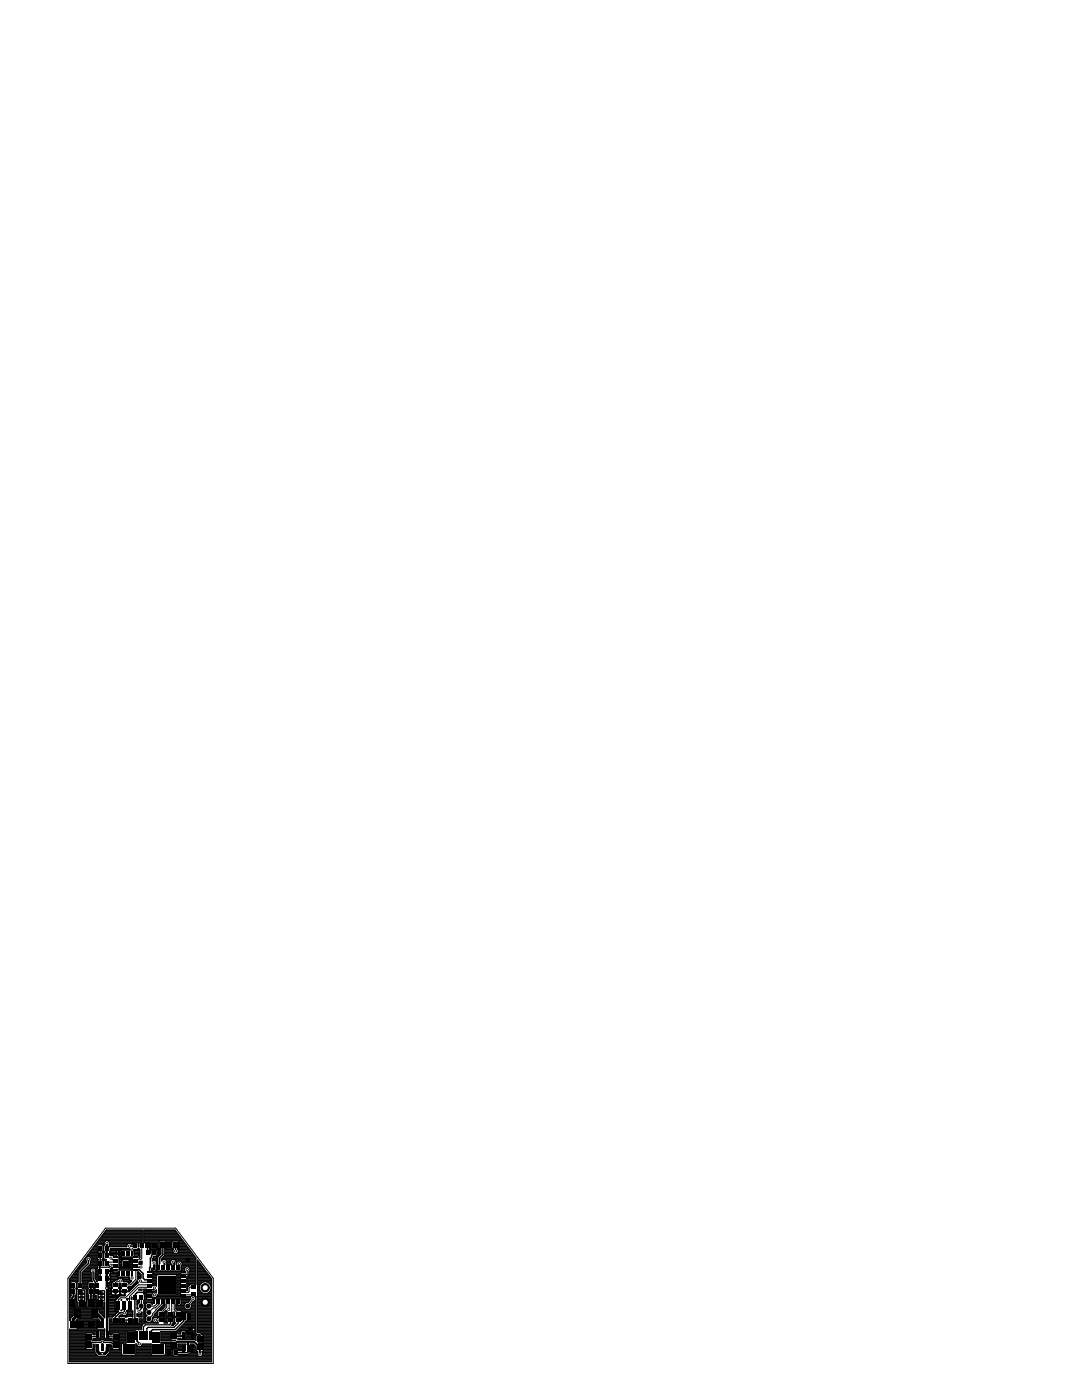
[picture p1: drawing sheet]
<svg xmlns="http://www.w3.org/2000/svg" width="216mm" height="279mm" viewBox="0 0 216 279" stroke-linecap="round" stroke-linejoin="round" font-family="sans-serif">
<g fill="none" stroke="#000" stroke-width=".2">
<path d="M13.9 258.7h.2M13.9 256.3h.2M13.9 257.8h.2M13.9 259h.1M13.9 258.9h.1M13.9 258.6h.3M13.9 258.4h.3M13.9 258.3h.2M13.9 258.1h.2M13.9 258h.2M13.9 257.7h.2M13.9 257.5h.2"/>
<path d="M13.9 257.4h.2M13.9 257.2h.2M13.9 257.1h.2M13.9 256.9h.2M13.9 256.8h.2M13.9 256.6h.2M13.9 256.5h.2M13.9 256.2h.2M13.9 256h.2M13.9 255.9h.2M13.9 255.7h1.7M13.9 255.6h1.7"/>
<path d="M13.9 255.4h1.7M13.9 255.3h1.7M14 255.1h1.6M14.1 255h1.5M14.2 254.8h1.4M14.3 254.7h1.3M14.4 254.5h1.2M14.5 254.4h1.1M14.7 254.2h.9M14.8 254.1h.8M14.9 253.9h.7M15 259h.2"/>
<path d="M15 253.8h.6M15.1 259.2h.1M15.1 253.6h.6M15.1 260h.5M15.1 259.8h.3M15.1 259.6h.1M15.1 259.5h.1M15.1 259.3h.1M15.1 258.9h.1M15.1 258.6h.1M15.1 258.9l-.2 .2 .2 .2v1.5M15.1 258.7h.1"/>
<path d="M15.1 258.4h.1M15.2 255.9h.2M15.2 257.1h.2M15.2 257.2h.2M15.2 253.4h.6M15.2 256.3h.2M15.2 257.8h.1M15.2 258.3h.1M15.2 258.1h.1M15.2 258h.1M15.2 257.7h.1M15.2 257.5h.1"/>
<path d="M15.2 257.4h.1M15.2 256.9h.2M15.2 256.8h.2M15.2 256.6h.2M15.2 256.5h.2M15.2 256.2h.2M15.2 256h.2M15.2 259.7v-2.2l.3-.4-.1-.1v-1.1l.2-.1v-2.1l1.7-1.7-.2-.9 .3-.3h.5l.3 .3-.2 1.2-1.6 1.7v1.8l.1 .1v1.1l-.1 .1 .7 .2 .2 .2v2.2M15.2 259.7l.4 .2v.9M15.3 253.3h.7M15.4 253.1h.7M15.6 253h.7"/>
<path d="M15.7 252.8h.7M15.8 252.7h.8M15.9 252.5h.8M16 252.4h.9M16.1 252.2h.9M16.2 252.1h1M16.4 251.9h.9M16.4 255.7h2M16.4 255.6h1.9M16.4 255.4h1.8M16.4 255.3h1.8M16.4 255.1h1.8"/>
<path d="M16.4 255h1.8M16.4 254.8h1.8M16.4 254.7h1.8M16.4 254.5h1.8M16.4 254.4h1.8M16.4 254.2h1.8M16.4 254.1h1.8M16.4 253.9h1.7M16.5 255.9h1.1M16.5 251.8h.8M16.5 257.1h1.1M16.5 257.2h1.1"/>
<path d="M16.5 256.3h1.1M16.5 256.9h1.1M16.5 256.8h1.1M16.5 256.6h1.1M16.5 256.5h1.1M16.5 256.2h1.1M16.5 256h1.1M16.6 251.6h.6M16.6 253.8h1.4M16.7 251.5h.4M16.7 253.6h1.3M16.8 251.3h.3"/>
<path d="M16.9 253.4h1.1M16.9 251.2h.2M17 260h.4M17 251h.2M17 253.3h1.1M17.1 250.9h.3M17.2 259.8h.2M17.2 257.4h.4M17.2 253.1h1.1M17.3 250.7h2.1M17.3 258.7h.4M17.3 257.8h.3"/>
<path d="M17.3 259.2h.2M17.3 259.6h.1M17.3 259.5h.1M17.3 259.3h.1M17.3 259h.4M17.3 258.9h.4M17.3 258.6h.4M17.3 258.4h.3M17.3 258.3h.3M17.3 258.1h.3M17.3 258h.3M17.3 257.7h.3"/>
<path d="M17.3 257.5h.3M17.3 259.7l-.3 .2v.9M17.4 253h2.1M17.4 250.6h2M17.5 250.4h1.9M17.5 252.8h2M17.6 250.3h1.8M17.7 252.7h1.7M17.7 258.5h.1M17.7 258.5v.7l-.3 .1v1.6l.1 .1M17.7 250.1h1.7M17.8 252.5h1.6"/>
<path d="M17.9 249.8h1.7v.2h-1.8M18 252.4h1.4M18 250.9h1.4M18 252.2h1.4M18 252.1h1.4M18 251.9h1.4M18 251.8h1.4M18.1 249.7h1.3M18.1 251h1.3M18.1 251.6h1.3M18.2 249.5h1.2M18.2 251.3h1.4l-.2 .3"/>
<path d="M18.2 251.5h1.4M18.2 251.2h1.2M18.2 255.4l.3 .4h-.8l-.1 .1v1.1l.1 .1-.1 .2v1.1l.1 .1M18.3 249.4h1.1M18.4 249.2h1M18.5 249.1h.9M18.6 258.7h.6M18.6 259h.6M18.6 258.9h.6M18.6 258.6h.6M18.6 258.5h.1M18.6 258.5v.7l.2 .1v1.6l-.1 .1"/>
<path d="M18.6 248.9h.8M18.6 258.4h.3M18.7 257.1h.2M18.7 257.2h.2M18.7 256.3h.1M18.7 257.8h.2M18.7 258.3h.2M18.7 258.1h.2M18.7 258h.2M18.7 257.7h.2M18.7 257.5h.2M18.7 257.4h.2"/>
<path d="M18.7 256.9h.2M18.7 256.8h.2M18.7 256.6h.2M18.7 256.5h.1M18.7 256.2h.1M18.7 256.1l.1 .2M18.7 256.1v.9l-.1 .1 .1 .2v1.1l-.1 .1M18.7 248.8h.7M18.7 259.2h.5M18.8 256.3v.1M18.8 256.4l.1 .2M18.8 260h.5"/>
<path d="M18.8 259.8h.5M18.8 259.6h.4M18.8 259.5h.4M18.8 259.3h.4M18.8 248.6h.6M18.9 256.6l.1 .5-.1 .2v1.1l.3 .1 .1 2.4 .1 .1M18.9 253.1h.5M19 255.1h.4M19 255h.4M19 254.8h.4M19 254.7h.4M19 254.5h.6"/>
<path d="M19 254.4h.6l-.2 .3M19 254.2h.4M19 254.1h.4M19 255.1v-1.1l.1-.2v-.4l-.3-.3h-.4l-.4 .3v.4l.2 .2v1.4M19 248.5h.5M19 253.3h.4M19 255.3h.4M19 253.9h.4M19.1 248.3h1.7M19.1 253.8h.3M19.1 253.6h.3M19.1 253.4h.3"/>
<path d="M19.1 255.4h.3M19.2 248.2h1.6M19.2 255.6h.2M19.3 248h1.5M19.3 255.7h.1M19.4 249.7l.1 .1M19.4 252.7l.1 .2M19.4 249.7v-1.1l.1-.2h.9l.2 .2v1.1M19.4 250.1v1.1M19.4 251.6v1.1M19.4 253.2v1l.1 .2M19.4 254.7l.1 1.1-.5-.7"/>
<path d="M19.4 251.2l.1 .1M19.4 247.9h1.5M19.5 252.9h.1M19.5 253l-.1 .2M19.5 252.9v.1M19.5 247.7h1.5M19.5 250l-.1 .1M19.6 247.6h8.8M19.8 247.4h8.6M19.9 247.2h8.5M20 247.1h8.4M20.1 246.9h8.3"/>
<path d="M20.2 246.8h8.2M20.3 246.6h8.1M20.4 251.5h.8M20.4 250l.2 .1M20.4 246.5h8M20.4 248.5h.4M20.6 246.3h7.8M20.6 249.7h.1M20.6 249.2h.1M20.6 249.4h.1M20.6 250.7h.1M20.6 251.6l-.2-.3h.8v.2l-.5 .1"/>
<path d="M20.6 252.4h.1M20.6 251.6v.9h.1v-.9M20.6 252.2h.1M20.6 252.1h.1M20.6 251.9h.1M20.6 251.8h.1M20.6 251.6h.1M20.6 251.2h.1M20.6 251h.1M20.6 250.9h.1M20.6 250.6h.1M20.6 250.4h.1"/>
<path d="M20.6 250.3h.1M20.6 250.1h.1M20.6 249.5h.1M20.6 249.1h.1M20.6 248.9h.1M20.6 248.8h.1M20.6 248.6h.1M20.6 250.1v1.1M20.6 249.7l-.2 .1M20.6 251.2l-.2 .1M20.7 246.2h7.7M20.7 250.1v1.1"/>
<path d="M20.7 251.2l.1 .1M20.7 249.7v.4M20.7 260h.2M20.8 246h7.6M20.8 249.8h-.4v.2h.4M20.8 248.4l-.1 .2v1.1M20.8 248.4h.1M20.9 245.9h7.5M21 245.7h7.4M21.1 245.1h14l7.5 10v17h-29v-17zM21.1 245.6h7.3M21.3 253.7v.2"/>
<path d="M21.3 250.6h.2M21.6 247.7h6.8M21.8 247.9h6.6M21.8 248.5h3.5M21.9 248.3h3.6M21.9 248.2h4.5M21.9 248h4.6M21.9 248.8h3.4M21.9 248.6h3.4M22.1 251.1l.4 .3h.6M23 257.7h1.9M23.1 252.9h.1"/>
<path d="M23.1 251.9h-1.3l-.3 .3h-.2M23.1 252.4l-1 .1M23.8 250.2h.1M24 255.7l-.1 .1h-.7l-.2 .2v.4M25.6 248.2l-.3 .3v.3h-3.4v-.9l-.4-.3h-.4l-.3 .3v.5M26.1 248.2l.3 .1 .1-.4h.9l.2 .2v.7h.1v-.7l.1-.2h.6v-2.5h-7.2l-7.3 9.8v3.9l.4-.6-.2-.1v-1.1l.1-.2-.1-.1v-1.1l.1-.1h.9l.1 .1-.1 3M26.3 254.2v.8M27 248.6l-.7 .7v.9M27.1 253.4v1.9l-1.1 1.1h-1.1M27.1 253.4h.1M27.5 248h.3M27.6 248.8h.1"/>
<path d="M27.6 248.6h.1M27.6 248.5h.1M27.6 248.3h.1M27.6 248.2h.1M28 255.7l.3 .2h1.6M28.2 258.9v2.3l-.5 .5M28.3 248.6v2.6l-.3 .2h-.9M28.3 248.6h.1M28.7 260h.8M28.7 257.8h2.6M28.7 259.8h1.7M28.7 259.6h1.7"/>
<path d="M28.7 258.1h.6M28.7 258h1.8M28.7 257.7h.6M28.7 257.5h.5M28.7 257.4h.5M28.7 247.9h3.1M28.7 247.7h3.2M28.7 247.6h7.8M28.7 247.4h7.7M28.7 247.2h7.5M28.7 247.1h7.4M28.7 246.9h7.3"/>
<path d="M28.7 246.8h7.2M28.7 246.6h7.1M28.7 246.5h7M28.7 246.3h6.9M28.7 246.2h6.8M28.7 246h6.6M28.7 245.9h6.5M28.7 245.7h6.4M28.7 245.6h6.3M28.7 259.5h1.7M28.8 258.3h.4M28.8 258.7h.4"/>
<path d="M28.8 259.2h.5M28.8 259.3h1.6M28.8 259h.4M28.8 258.9h.4M28.8 258.6h.4M28.8 258.4h.4M28.8 248h.1M28.8 248l-.1-.1v-2.5h6.2l4.2 5.7v5.2M28.8 248h1.1l.1 .1v1l-.1 .1M29.2 258.7h.1M29.7 257.8h.1M29.8 249.2v.2h2.3"/>
<path d="M29.9 256.9h-2.2l-1.9 1.8v1.6l.2 .2M29.9 256.4h-2.3l-2.6 2.6h-.9l-.5 .5v1M29.9 248h1.9M29.9 249.4l.1 .1v.7l.3-.8M29.9 260h.5M30 249.1h1.8M30 248.9h1.8M30 248.8h1.8M30 248.6h1.8M30 248.5h1.8M30 248.3h1.8M30 248.2h1.8"/>
<path d="M30 250.1h.1M30 250h.2M30 249.8h.2M30 249.7h.2M30 249.5h.2M30.2 253.4h.2M30.2 253.3h.2M30.3 253.1h.1M30.4 251.6h.1M30.4 251.5h1.1M30.4 251.3h1.1M30.4 258.1l-1-.1-.2 .2v1l.2 .1h1l.1-.5 .1 .1h.5l.3-.3"/>
<path d="M30.4 258.1h.1M30.4 253.6h.1M30.4 259.2h7.6M30.5 254.7h.8M30.5 256.3h.8M30.5 254.2h.1M30.5 254.7h.1M30.5 255.2h.1M30.5 255.7h.1M30.5 256.2h.1M30.5 259h7.5M30.5 258.9h.1"/>
<path d="M30.5 256.6h.1M30.5 256.5h.8M30.5 256.2h.8M30.5 256h.8M30.5 255.9h.8M30.5 255.7h.8M30.5 255.6h.8M30.5 255.4h.8M30.5 255.3h.8M30.5 255.1h.8M30.5 255h.8M30.5 254.8h.8"/>
<path d="M30.5 254.5h.8M30.5 254.4h5.5M30.5 254.2h5.5M30.5 254.1h5.6M30.5 253.9h6.5M30.5 253.8h6.5M30.5 251.2h1M30.5 259.2l-.1 .1v1l-.1-.1M30.6 257.9l-.2 .2M30.6 251l-.2 .3v.4l.1-.2h.5l.3 .3v.5l-.2 .2v1l-.1 .1h-.5l-.1-.1v-.5l-.2 .2v.3l.3 .2v3l.1-.2h.5l.2 .2v-2.2l.1-.1h3.7l.2 .1v3.8M30.6 251h.9M30.6 250.9h.9"/>
<path d="M30.7 252.1l.1 .9M30.8 258.4h-.9M30.9 257.7h.4M31 259.2h.1M31 253.6h.5M31.1 251.6h.4M31.1 257.9l.2 .1v-.6l-.5 .4h-1.4l-.2-.6h-.5l.1 1.1-.1 1.8 .1 .1M31.1 258.9h6.9M31.1 257.5h.2M31.1 253.4h.3M31.1 253.3h.3M31.1 253.1h.3"/>
<path d="M31.1 253h.3M31.1 252.8h.3M31.1 252.7h.3M31.1 252.5h.3M31.2 256.6h.1M31.2 252.4h.2M31.2 249.4l.1 .1v1.1M31.2 258h.1M31.2 251.8h.3M31.3 258.7h4.8M31.3 259.8v.4l-.5 .5h-1.1M31.3 252.2h.1"/>
<path d="M31.3 252.1h.1M31.3 251.9h.2M31.3 250.6l-.1 .1M31.3 250.6h.5M31.3 250.4h.7M31.3 250.3h.8M31.3 250.1h.8M31.3 250h.8M31.3 249.8h.8M31.3 249.7h.8M31.3 249.5h.8M31.4 258.4h.1"/>
<path d="M31.4 258.4v.2M31.4 258.6h4.6M31.4 258.4h4.6M31.4 252.5h.1M31.5 259.2h.1M31.6 250.7h-1v.3M31.8 259.8v.4l-.8 .8h-.4l-.9 .9M32 259.2h.1M32 253.6h.1M32.1 249.2h-2.3M32.1 250.3v-1.1l-.3-.2v-1.2l.1-.1h1.2l.1 .1v1.2l-.3 .2v1.4M32.1 250.3l-.6 .6-.1 2.6 .1 .1h4.5l.1-.1v-.9l.2-.2v-.4l-.3-.3h-.4l-.3 .3v.4l-.2-.2"/>
<path d="M32.2 251.6h.1M32.2 251.5h.2M32.2 251.3h6.9M32.3 259.8v.5l-1.2 1.1-.6 .8v.2l-.8 .8M32.3 251.2h6.8M32.4 251h6.7M32.5 259.2l.1 .1v1l-1.2 1.3-1 1.4M32.5 253.6h.1M32.6 250.9h6.4M32.6 260h.3M32.6 259.8h.3M32.6 259.6h.3"/>
<path d="M32.6 259.5h.3M32.6 259.3h.3M32.7 250.7h6.2M32.9 250.6l-.7 .6v.4l.3-.2h.5l.3 .3-.2 .7h1.2l-.3-.3v-.4l.4-.3h.4l.3 .3v.5M32.9 249.2h1.8M32.9 249.4h1.7M32.9 250.6h5.8M32.9 250.4h5.7M32.9 250.3h5.6M32.9 250.1h1.8M32.9 250h1.7M32.9 249.8h1.6"/>
<path d="M32.9 249.7h1.6M32.9 249.5h1.6M33 253.6h.1M33 259.2l-.1 .1v1.4l-.3 .4M33.1 251.5h1.1M33.1 247.7h1.3M33.2 252.2h1M33.2 249.1h1.1M33.2 248.9h1.1M33.2 248.8h1.1M33.2 248.6h1.1M33.2 248.5h1.1"/>
<path d="M33.2 248.3h1.1M33.2 248.2h1.1M33.2 248h1.1M33.2 247.9h1.1M33.2 251.6h.9M33.3 259.8v1.1l-1.1 1.2M33.3 252.1h.7M33.3 251.9h.7M33.3 251.8h.7M33.5 259.2h.1M33.5 252.4h.1M33.5 253.6h.1"/>
<path d="M33.8 259.8l-.1 1.5M34 259.2h.1M34 252.4h.1M34 253.6h.1M34.3 259.8v2.1l-.3 .3M34.3 247.8l.1-.1h1.2l.2 .1v1.2l-.4 .2 .2 .7-.3 .3h-.5l-.3-.3 .2-.7-.4-.2zM34.5 259.2h.1M34.5 253.6h.1M34.8 259.8v1.6l.7 .8M34.9 251.5h4.2M35 259.2l.1 .1v1.9l.3 .4h3.7M35 253.6h.1"/>
<path d="M35.1 251.6h4M35.1 251.8h.4M35.1 260h.3M35.1 259.8h.3M35.1 259.6h.3M35.1 259.5h.3M35.1 259.3h.3M35.1 252.2h.2M35.2 252.1h.1M35.2 251.9h.1M35.2 254.5h.8M35.3 258.3h.7"/>
<path d="M35.3 256.3h.7M35.3 258.3l-.2 .1h-3.7M35.3 257.8h.7M35.3 258.1h.7M35.3 258h.7M35.3 257.7h.7M35.3 257.5h.7M35.3 257.4h.7M35.3 257.2h.7M35.3 257.1h.7M35.3 256.9h.7M35.3 256.8h.7"/>
<path d="M35.3 256.6h.7M35.3 256.5h.7M35.3 256.2h.7M35.3 256h.7M35.3 255.9h.7M35.3 255.7h.7M35.3 255.6h.7M35.3 255.4h.7M35.3 255.3h.7M35.3 255.1h.7M35.3 255h.7M35.3 254.8h.7"/>
<path d="M35.3 254.7h.7M35.3 250.1h3.1M35.4 249.2h2.3M35.5 250h2.8M35.5 249.4h2.3M35.5 253.6h.1M35.5 259.2l-.1 .1v1l.1 .1h.5l.1-.1v-1l-.1-.1M35.6 249.8h2.6M35.6 249.7h2.5M35.6 249.5h2.3M35.6 247.7h1M35.7 249.1h1.9"/>
<path d="M35.8 248.9h1.7M35.8 248.8h1.6M35.8 248.6h1.5M35.8 248.5h1.4M35.8 248.3h1.2M35.8 248.2h1.1M35.8 248h1M35.8 247.9h.9M35.8 252.2v.8M36 258.2h.1M36 257.7h.1M36 257.2h.1"/>
<path d="M36 256.7h.1M36 256.2h.1M36 255.7h.1M36 255.2h.1M36 254.7h.1M36 253.6h.9M36.1 260h1.1M36.1 259.8h1.6M36.1 259.6h1.7M36.1 259.5h1.8M36.1 259.3h1.9M36.1 253.4h.7"/>
<path d="M36.1 253.3h.7M36.1 253.1h.7M36.1 253h.9M36.1 252.8h1M36.1 252.7h3M36.1 251.8h3M36.2 252.5h2.9M36.3 251.9h2.8M36.3 252.4h2.8M36.3 252.2h2.8M36.3 252.1h2.8M36.8 253.1v.5l.2 .2"/>
<path d="M36.8 253.1l.4-.3h.4l.3 .3M37 253.8v.2h-.8l-.2 .2v4.5l.2 .1h2l-.2 .2v.4l-.4 .5-.6 .1-.2 .2M37.3 255.2h.1M37.3 255.7h.1M37.3 256.2h.1M37.3 256.7h.1M37.3 257.2h.1M37.3 256.3h1.8M37.3 257.5h.1M37.3 257.4h.1M37.3 257.1h.1M37.3 256.9h.1"/>
<path d="M37.3 256.8h.3M37.3 256.6h.4M37.3 256.5h.5M37.3 256.2h1.8M37.3 256h1.8M37.3 255.9h1.8M37.3 255.7h1.8M37.3 255.6h1.8M37.3 255.4h1.8M37.3 255.3h1.8M37.3 255.1h1.8M37.3 255h1.8"/>
<path d="M37.3 254.8h1.8M37.4 253.4v1h-.7M37.5 254.7h-.2v2.9h.1v-.7l.4-.4M37.5 254.7h.1M37.5 254.7h1.6M37.6 252.8h1.5M37.7 254.5h1.4M37.7 254.5l-.2 .2M37.7 254.5h.1M37.7 254.4v.1M37.7 254.4h1.4M37.7 254.2h1.4"/>
<path d="M37.7 254.1h1.4M37.7 253.9h1.4M37.7 253.8h1.4M37.8 253h1.3M37.8 256.5h.1M37.8 256.4v.1M37.9 253.6h1.2M37.9 253.1l-.2 1.3M37.9 253.4h1.2M37.9 253.3h1.2M37.9 253.1h1.2M38 258.7v.1"/>
<path d="M38 256.3l-.2 .1M38.4 260h.7M38.5 259.8h.6M38.5 258.2v1l-1.1 1.5M38.5 258.2h.1M38.5 258.2l-.2 .2h-1.6M38.5 256.9h-.6l-.2 .2v.7l-.1 .1h-.9M38.8 259.6h.3M38.9 259.5h.2M39 258.9h.1M39 259.2h.1M39 259.3h.1"/>
<path d="M39 259h.1M39.1 258.8v8.7M39.1 258.7l-.3 .1 .2 .2v.4l-.5 .3-.4 .6a.74 .74 0 0 1-.7 1.1 .74 .74 0 0 1-.6-1.2M39.4 258.7h2.8M39.4 260h2.8M39.4 256.3h.6M39.4 251.5l2.8 3.7v16.6h-28.3v-6.5l7-.1M39.4 257.8h.7M39.4 251.5v14.4h.5l.4 .4M39.4 259.2h2.8M39.4 252.4h.7M39.4 259.8h2.8"/>
<path d="M39.4 259.6h2.8M39.4 259.5h2.8M39.4 259.3h2.8M39.4 259h2.8M39.4 258.9h2.8M39.4 258.6h2.8M39.4 258.4h2.8M39.4 258.3h2.8M39.4 258.1h1.3M39.4 258h.9M39.4 257.7h.6M39.4 257.5h.5"/>
<path d="M39.4 257.4h.4M39.4 257.2h.4M39.4 257.1h.4M39.4 256.9h.4M39.4 256.8h.4M39.4 256.6h.4M39.4 256.5h.5M39.4 256.2h.7M39.4 256h.9M39.4 255.9h1.2M39.4 255.7h2.8M39.4 255.6h2.8"/>
<path d="M39.4 255.4h2.8M39.4 255.3h2.8M39.4 255.1h2.7M39.4 255h2.6M39.4 254.8h2.5M39.4 254.7h2.4M39.4 254.5h2.3M39.4 254.4h2.2M39.4 254.2h2.1M39.4 254.1h1.9M39.4 253.9h1.8M39.4 253.8h1.7"/>
<path d="M39.4 253.6h1.6M39.4 253.4h1.5M39.4 253.3h1.4M39.4 253.1h1.3M39.4 253h1.2M39.4 252.8h1M39.4 252.7h.9M39.4 252.5h.8M39.4 252.2h.6M39.4 252.1h.5M39.4 251.9h.4M39.4 251.8h.2"/>
<path d="M39.4 251.6h.1M39.4 251.5h.1M39.8 256.8v.4M39.8 257.2l.5 .8M40 256.3l-.2 .5M40.3 258l.4 .2 .9-.2M41.2 258.1h1M41.3 255.9h.9M41.6 258h.6M41.6 256a1.19 1.19 0 0 0-1.6 .3M41.6 256l.5 .8M41.6 256h.6"/>
<path d="M41.8 257.8h.4M41.8 256.2h.4M41.9 257.7h.3M41.9 256.3h.3M42 257.5h.2M42 256.5h.2M42.1 257.4h.1M42.1 256.6h.1M42.1 257.2h.1M42.1 257.1h.1M42.1 256.9h.1M42.1 256.8h.1"/>
<path d="M42.1 256.8v.4M42.1 257.2l-.5 .8M13.9 267.4h3.2M13.9 263.1h.2M13.9 261.6h.7M13.9 267.5h3.3M13.9 267.2h3.2M13.9 267.1h3.2M13.9 266.9h3.2M13.9 266.8h3.2M13.9 266.6h3.2M13.9 266.5h3.2"/>
<path d="M13.9 266.3h3.2M13.9 266.1h3.2M13.9 266h5.1M13.9 265.8h5.1M13.9 265.7h5.1M13.9 265.5h7M13.9 265.4h7M13.9 263.4h.2M13.9 263.3h.2M13.9 263h.3M13.9 262.8h.5M13.9 262.7h.6"/>
<path d="M13.9 262.5h.7M13.9 262.4h.7M13.9 262.2h.7M13.9 262.1h.7M13.9 261.9h.7M13.9 261.8h.7M13.9 261.5h.7M13.9 261.3h7M13.9 261.2h7M13.9 268h3.2M13.9 268.1h3.2M13.9 269.2h3.2"/>
<path d="M13.9 268.7h3.2M13.9 268.3h3.2M13.9 271.7h28.3M13.9 271.6h28.3M13.9 271.4h28.3M13.9 271.3h28.3M13.9 271.1h28.3M13.9 271h28.3M13.9 270.8h28.3M13.9 270.7h5.7M13.9 270.5h5.6M13.9 270.4h5.4"/>
<path d="M13.9 270.2h5.3M13.9 270.1h5.1M13.9 269.9h5M13.9 269.8h5M13.9 269.6h5M13.9 269.5h5M13.9 269.3h5M13.9 269h3.2M13.9 268.9h3.2M13.9 268.6h3.2M13.9 268.4h3.2M13.9 267.8h3.2"/>
<path d="M13.9 267.7h4.2M14.6 261.5l.1-.2h1.2l.2 .2M15.1 260.9h.5M15.1 260.7h.5M15.1 260.6h.5M15.1 260.4h.5M15.1 260.3h.5M15.1 260.1h.5M15.1 260.8l-.1 .2M15.3 263.4h4.5M15.4 263.6h4M15.4 263.3h4.3"/>
<path d="M15.5 264h3.8M15.5 265.1h3.8M15.5 264.9h3.8M15.5 264.8h3.8M15.5 264.6h3.8M15.5 264.5h3.8M15.5 264.3h3.8M15.5 264.2h3.8M15.5 263.9h3.8M15.5 263.7h3.8M15.6 260.8l.1 .2M16 263.1h2.4"/>
<path d="M16.1 261.5v1.5l-.6 .2-.3 .3 .3 .2v1.4l-.2 .2M16.1 261.6h2.2M16.1 263h2.2M16.1 262.8h2.2M16.1 262.7h2.2M16.1 262.5h2.2M16.1 262.4h2.2M16.1 262.2h2.2M16.1 262.1h2.2M16.1 261.9h2.2M16.1 261.8h2.2M16.1 261.5h2.2"/>
<path d="M17 260.9h.4M17 260.7h.4M17 260.6h.4M17 260.4h.4M17 260.3h.4M17 260.1h.4M17 260.8l-.1 .2M17.1 266.1v1.3l.1 .2h1l-.2 .1h-.8l-.1 .1v1.3l.1 .2h1.2l.2-.2v-.8h.4l-.1 1.7 .8 .7h1.4l.8-.8M17.1 266.1l.1-.1h1.2l.2 .1M18.5 269.2h.4M18.6 267.4h3.8M18.6 267.2h3.8"/>
<path d="M18.6 266.3h.4M18.6 266.1h.4M18.6 269h.3M18.6 268.9h.3M18.6 268.6h.4M18.6 268.4h.4M18.8 260.9h.5M18.8 260.7h.5M18.8 260.6h.5M18.8 260.4h.5M18.8 260.3h.5M18.8 260.1h.5"/>
<path d="M19 268.7h-.4M19.1 265.5l-.1 .1v.7l-.4 .1v-.3M19.8 261.5h1.1M19.8 261.6h1.1M19.8 261.8h1.1M19.8 261.9h1.1M19.8 265.5l.2 .1v1.4l-.2 .2-1.2-.1-.1 .4h1.6l.1-.1M20 262.1h.9M20 267.1h.9M20 266.9h.9M20 266.8h.9M20 266.6h.9"/>
<path d="M20 266.5h.9M20 266.3h.9M20 266.1h.9M20 266h.9M20 265.8h.9M20 265.7h.9M20.1 262.2h.8M20.3 262.4h.6M20.4 262.5h.5M20.6 262.7h.3M20.6 261l.1-.1v-1.1h.2v3.2M20.7 267.4l.1 .1h1.6"/>
<path d="M20.7 262.8h.2M20.7 260.9h.2M20.7 260.7h.2M20.7 260.6h.2M20.7 260.4h.2M20.7 260.3h.2M20.7 260.1h.2M20.9 263h.1M20.9 265.2v1.8l.1 .2 1.4-.1 .1 .5h1.2l.1-.2v-1.3M20.9 261h-7v2.5h.2v-.4l.5-.5v-1.1M20.9 263l-1.1-1.1-.2-.5h-1.1l-.2 .1v1.6l.2 .1h1.1l.3 .3h-.5l-.1 .2v1.4l.1 .2M20.9 265.2v.1"/>
<path d="M21.1 270.7h18.5M21.3 270.5h13.3M21.4 270.4h2.9M21.6 270.2h2.7M21.7 270.1h2.6M21.9 264h.5M21.9 265.5h5M21.9 265.2h6.4M21.9 265.1h6.4M21.9 264.9h6.4M21.9 264.8h6.4M21.9 264.6h6.4"/>
<path d="M21.9 264.5h6.5M21.9 264.3h6.5M21.9 264.2h6.5M21.9 263.9h.5M21.9 263.7h.5M21.9 263.6h.5M21.9 263.4h.5M21.9 263.3h.5M21.9 266.3h.5M21.9 266.1h.5M21.9 266h3.3M21.9 265.8h3.3"/>
<path d="M21.9 268.7h.5M21.9 268.6h.4M21.9 268.4h.3M21.9 269.9h2.4M21.9 269.2h.5M21.9 269.8h2.4M21.9 269.6h2.4M21.9 269.5h2.4M21.9 269.3h2.4M21.9 269h.5M21.9 268.9h.5M22.4 267.5l.2 .2h1.1l.1 .1v1.3l-.1 .2h-1.2l-.1-.2v-.5"/>
<path d="M22.4 266.1l.1-.1h1.2l.1 .1M22.4 268.6l-.5-.3v1.6M22.5 267.7h2.7M23.5 264h.4M23.6 263.9h.3M23.6 263.7h.3M23.6 263.6h.3M23.6 263.4h.3M23.6 263.3h.3M23.7 267.5h1.5M23.8 269.2h.5M23.8 267.8h1.4"/>
<path d="M23.8 267.4h1.4M23.8 267.2h1.4M23.8 267.1h1.4M23.8 266.9h1.4M23.8 266.8h1.4M23.8 266.6h1.4M23.8 266.5h1.4M23.8 266.3h1.4M23.8 266.1h1.4M23.8 268h1.4M23.8 268.1h.6M23.8 268.7h.5"/>
<path d="M23.8 268.3h.5M23.8 269h.5M23.8 268.9h.5M23.8 268.6h.5M23.8 268.4h.5M25 264h.3M25.1 263.9h.2M25.2 265.8v2.3h-.8l-.1 .1v2.1l.1 .1h2.6l.1-.1v-2.1M25.3 265.7l-.1 .1M26.4 264h.2M26.5 263.9h.1M26.5 263.7h.1"/>
<path d="M26.5 263.6h.1M26.5 263.4h.1M26.5 263.3h.1M26.5 263.3v-.1v.8l-.2 .1h-.9l-.1-.3h-.2l-.1 .3h-1l-.1-.2v-.7h-.3v.7l-.1 .2h-1l-.1-.2v-.7h-.5v3.1l.5 .1v-.3M26.5 263.3l.2 .8h.9l.2-.1v-.8h.6l-.1 1.4M26.9 265.5v.2h-5M27 265.4l-.1 .1M27 270.4h3.2M27.1 268.2h.2v.2M27.1 268.2h.1M27.1 269.2h3.1M27.1 268.7h3.1"/>
<path d="M27.1 268.3h.2M27.1 270.2h3.1M27.1 270.1h3.1M27.1 269.9h3.1M27.1 269.8h3.1M27.1 269.6h3.1M27.1 269.5h3.1M27.1 269.3h3.1M27.1 269h3.1M27.1 268.9h3.1M27.1 268.6h.3M27.1 268.4h.2"/>
<path d="M27.3 268.4l.3 .3M27.7 265.4h.1M27.7 264h.7M27.8 263.9h.6M27.8 263.7h.6M27.8 263.6h.6M27.8 263.4h.6M27.8 263.3h.6M28.2 268.6h2M28.3 264.6v.8h-6.4M28.4 268.4l-.4 .3M28.4 268.3h1.8"/>
<path d="M28.4 268.4h1.8M28.7 263.1h.3M28.7 261.6h.3M28.7 264.2h.1M28.7 263.9h.8M28.7 263.7h.5M28.7 263.6h.4M28.7 263.4h.3M28.7 263.3h.3M28.7 263h.3M28.7 262.8h.4M28.7 262.7h.5"/>
<path d="M28.7 262.5h.6M28.7 262.4h.4M28.7 262.2h.3M28.7 262.1h.3M28.7 261.9h.3M28.7 261.8h.3M28.7 261.5h.4M28.7 261.3h.6M28.7 260.1h.5M28.7 261.2h.5M28.8 260.2a.71 .71 0 0 1-.1 1v3l.2-.2M28.8 260.3h.3"/>
<path d="M28.8 261h.3M28.9 260.4h.1M28.9 260.9h.1M28.9 260.7h.1M28.9 260.6h.1M29.1 260.2a.74 .74 0 0 1 1.2 0M29.1 260.2a.74 .74 0 0 0 .2 1.1M29.1 263.6a.74 .74 0 0 0 1.2 0M29.3 261.3a.74 .74 0 0 0 0 1.2M29.3 262.5v.1a.74 .74 0 0 0-.2 1M29.3 261.3h.1M29.9 265.9v.6"/>
<path d="M29.9 263.9h.8M30.2 268.2v2.1l.1 .1h2.6l.1-.1v-2.1l-.1-.1h-.8v-.2h2v1.1M30.2 268.2h-1.8v.2M30.2 268.2h.1M30.2 260.1h.2M30.2 263.7h.3M30.3 260.3h.1M30.3 263.6h.2M30.4 263.4h.1M30.4 263l-.1 .6M30.4 263h.4M30.4 263.1h.2"/>
<path d="M30.4 263.3h.1M30.5 262.8h5.8M30.7 262.7h.8M30.8 262.5h.7M30.8 262.4h.7M30.9 262.2h.6M31 262.1h.5M31.2 261.9h.3M31.3 263h.2M31.3 261.8h.2M31.4 263.9h.1M31.5 263.8l-.3 .2h-.4l-.3-.3v-.4l.3-.4h.4l.2 .2 .2-.2h1.1l.1 .1v.9"/>
<path d="M31.5 263.8h.1M31.5 261.7v.9l.1 .1h1.1l.1-.1v-.8l.3-.3 .2 .3v.8l.2 .1h1.1l.1-.1v-.8l.2 .2v.6l.1 .1h1.1l.1-.1v-.9M31.5 263.9l.1 .1h-2.9M31.5 263.8v.1M31.5 261.5h.8M31.6 261.6l-.1 .1M31.7 261.3h.7M31.8 261.2h.7M32 261h.7M32.1 265.8v1.8h2.8l.2-.1h-.9l-.1-.2v-1.3l.1-.1h1.2l.1 .4h.4l.2-.1v-.5l.1-.1h.7l.2 .1v1.4l-.2 .2h-.7l-.1-.2h-.6v.3h3.6M32.1 267.4h2M32.1 267.5h2.9"/>
<path d="M32.1 267.2h2M32.1 267.1h2M32.1 266.9h2M32.1 266.8h2M32.1 266.6h2M32.1 266.5h2M32.1 266.3h2M32.1 266.1h2M32.1 266h2M32.1 265.8h4M32.1 268h2M32.1 260.9h.7"/>
<path d="M32.2 263.5h-1.2M32.2 262.1v.1M32.3 260.7h.6M32.4 260.6h.5M32.6 261.1l-.4 .5h-.8M32.6 260.4h.3M32.6 261.1h.1M32.6 260.3h.3M32.6 260.1h.3M32.8 262.7h.6M32.8 263h.6M32.8 263.9l-.1 .1h.8l-.2-.1"/>
<path d="M32.8 263.1h.5M32.8 263.9h.5M32.8 263.7h.5M32.8 263.6h.5M32.8 263.4h.5M32.8 263.3h.5M32.8 262.5h.5M32.8 262.4h.5M32.8 262.2h.5M32.8 262.1h.5M32.8 261.9h.5M32.9 261.8h.4"/>
<path d="M32.9 268.1h1.2M32.9 270.4h1.6M33 261.6h.2M33 269.2h4M33 268.7h1.1M33 268.3h1.1M33 270.2h1.5M33 270.1h1.5M33 269.9h1.5M33 269.8h1.5M33 269.6h1.5M33 269.5h1.5"/>
<path d="M33 269.3h1.6M33 269h1.1M33 268.9h1.1M33 268.6h1.1M33 268.4h1.1M33.3 263.9v-.9l.2-.1h1.1l.1 .1v.9M34.1 269l.1 .2M34.2 267.6h.1M34.2 264.5h.4M34.4 264.3h.4M34.4 264h.7l-.5 .5h-.4l.2-.2zM34.4 264.2h.5"/>
<path d="M34.6 262.7h.3M34.7 263h.2M34.7 263.1h.2M34.7 263.9l-.1 .1M34.7 263.9h.2M34.7 263.7h.2M34.7 263.6h.2M34.7 263.4h.2M34.7 263.3h.2M34.7 262.5h.2M34.7 262.4h.2M34.7 262.2h.2"/>
<path d="M34.7 262.1h.2M34.7 261.9h.1M34.9 263.9l.1 .1M35.1 261.2h1.8M35.1 261h1.7M35.1 260.9h1.6M35.1 260.7h1.6M35.1 260.6h1.6M35.1 260.4h.4M35.1 260.3h.3M35.1 260.1h.3M35.2 261.3h1.9"/>
<path d="M35.2 265.7h.9M35.3 261.5h3.8M35.3 265.5h3.8M35.5 266h.6M35.5 265.4h3.6M35.5 268.3v.7M35.5 267.2h.6M35.5 266.1h.6M35.5 268.3h1.6M35.5 269l-.1 .2M35.5 268.7h1.5M35.5 269h1.5"/>
<path d="M35.5 268.9h1.5M35.5 268.6h1.5M35.5 268.4h1.5M35.6 269.3h1.4M35.6 265.2h3.5M35.6 270.5h3.9M35.7 270.4h3.7M35.7 269.5h1.3M35.8 265.1h3.3M35.9 264.9h3.2M36 260.4h.8M36.1 261.6l.1 .1"/>
<path d="M36.1 264.8h3M36.1 260.3h.7M36.1 260.1h.9M36.2 262.7h.1M36.2 263h.1M36.2 263.1h.1M36.2 263.4h.1M36.2 263.3h.1M36.2 262.5h.1M36.2 262.4h.1M36.2 262.2h.1M36.2 262.1h.1"/>
<path d="M36.2 261.9h2.9M36.2 261.8h2.9M36.2 264.6h2.9M36.3 263.5h.1M36.3 262.1v1.4M36.3 262.1l.1-.2h.8l.2 .2M36.3 263.5l-.2-.6h-1.1l-.1 .1v.9M36.4 264.5h2.7M36.5 264.3h2.6M36.7 264.2h2.4M36.8 264h2.3M37 263.9h2.1"/>
<path d="M37 267.2h2.1M37 265.7h2.1M37 263.7h2.1M37.1 267.1h2M37.1 266.9h2M37.1 266.8h2M37.1 266.6h2M37.1 266.5h2M37.1 266.3h2M37.1 266.1h2M37.1 266h2M37.1 265.8h2"/>
<path d="M37.1 268.3l-.1 1.3h-1.3l-.2-.3h-.8l-.2 .1v1.1l.2 .1h.8l.2-.3h1.9l.4-.4M37.3 263.6h1.8M37.4 263.1h1.7M37.4 262.1v1.4l-.4 .2v.1l-1.9 1.9h-3.1l.1 .1M37.4 263.4h1.7M37.4 263.3h1.7M37.4 263h1.7M37.4 262.8h1.7M37.4 262.7h1.7M37.4 262.5h1.7M37.4 262.4h1.7M37.4 262.2h1.7"/>
<path d="M37.4 262.1h1.7M37.7 270.2h1.7M37.8 261.3h1.3M37.8 270.1h1.6M38 268.3v1.6M38 268.3h.6M38 269.9h1.4M38 261.2h1.1M38 269.8h1.4M38 269.2h1.1M38 268.7h1.1M38 269.6h1.2"/>
<path d="M38 269.5h1.1M38 269.3h1.1M38 269h1.1M38 268.6h.9M38 268.4h.8M38 268.9h.1M38.1 261h1M38.1 260.4h1M38.2 260.3h.9M38.2 260.9h.9M38.2 260.7h.9M38.2 260.6h.9"/>
<path d="M38.3 260.1h.8M38.9 267.4l.2 .1M39.1 267.5h.1M39.1 268.9h-1.1M39.4 264h2.8M39.4 263.1h2.8M39.4 261.6h2.8M39.4 265.8h2.8M39.4 265.7h2.8M39.4 265.5h2.8M39.4 265.4h2.8M39.4 265.2h2.8"/>
<path d="M39.4 265.1h2.8M39.4 264.9h2.8M39.4 264.8h2.8M39.4 264.6h2.8M39.4 264.5h2.8M39.4 264.3h2.8M39.4 264.2h2.8M39.4 263.9h2.8M39.4 263.7h2.8M39.4 263.6h2.8M39.4 263.4h2.8M39.4 263.3h2.8"/>
<path d="M39.4 263h2.8M39.4 262.8h2.8M39.4 262.7h2.8M39.4 262.5h2.8M39.4 262.4h2.8M39.4 262.2h2.8M39.4 262.1h2.8M39.4 261.9h2.8M39.4 261.8h2.8M39.4 261.5h2.8M39.4 261.3h2.8M39.4 261.2h2.8"/>
<path d="M39.4 261h2.8M39.4 260.9h2.8M39.4 260.7h2.8M39.4 260.6h2.8M39.4 260.4h2.8M39.4 260.3h2.8M39.4 260.1h2.8M40 266h2.2M40.1 266.1h2.1M40.2 270.7h2M40.3 266.3v.1l1.9 .1M40.3 266.3h1.9"/>
<path d="M40.3 269.8h1.9M40.3 270.5h1.9M40.4 269.9h1.8M40.4 270.4h1.8M40.4 270.2h1.8M40.4 270.1h1.8M40.5 268.1l.1 .2v1.2l-.3 .2a.8 .8 0 0 1-.2 1h-.4a.86 .86 0 0 1-.3-1l-.3-.2v-.7l-.5-.6-.6 .1M40.5 266.4l.1 .2v1.2M40.5 269.6h1.7M40.6 267.4h1.6M40.6 267.5h1.6M40.6 267.2h1.6"/>
<path d="M40.6 267.1h1.6M40.6 266.9h1.6M40.6 266.8h1.6M40.6 266.6h1.6M40.6 267.8l-.1 .2M40.6 269.2h1.6M40.6 268.7h1.6M40.6 268.3h1.6M40.6 269.5h1.6M40.6 269.3h1.6M40.6 269h1.6M40.6 268.9h1.6"/>
<path d="M40.6 268.6h1.6M40.6 268.4h1.6M40.6 267.8h1.6M40.6 267.7h1.6M42.2 268h-2.7l.2 .1h2.5"/>
</g>
<g fill="#000">
<path d="M14.3 256h.7v.9h-.7zM14.3 257.4h.7v.9h-.7zM15.6 256h.7v.9h-.7zM15.6 257.4h.7v.9h-.7zM17.8 256h.7v.9h-.7zM17.8 257.4h.7v.9h-.7zM19.1 256h.7v.9h-.7zM19.1 257.4h.7v.9h-.7zM19.6 253.2h.7v.9h-.7zM19.6 254.8h.7v.9h-.7zM19.6 248.7h.7v.9h-.7zM19.6 250.2h.7v.9h-.7z"/>
<path d="M19.6 251.7h.7v.9h-.7zM20.9 253.2h.7v.9h-.7zM20.9 254.8h.7v.9h-.7zM20.9 248.7h.7v.9h-.7zM20.9 250.2h.7v.9h-.7zM20.9 251.7h.7v.9h-.7zM22.6 256.1h.9v.7h-.9zM22.6 257.4h.9v.7h-.9zM22.7 253.3h.8v.3h-.8zM22.7 252.8h.8v.3h-.8zM22.7 252.3h.8v.3h-.8zM22.7 251.8h.8v.3h-.8z"/>
<path d="M22.7 251.3h.8v.3h-.8zM22.7 250.8h.8v.3h-.8zM23.7 253.8h.3v.8h-.3zM23.7 249.8h.3v.8h-.3zM24.2 253.8h.3v.8h-.3zM24.2 249.8h.3v.8h-.3zM24.4 256.1h.9v.7h-.9zM24.4 257.4h.9v.7h-.9zM24.6 251.7h1v1h-1zM24.7 253.8h.3v.8h-.3zM24.7 249.8h.3v.8h-.3zM25.2 253.8h.3v.8h-.3z"/>
<path d="M25.2 249.8h.3v.8h-.3zM25.7 253.8h.3v.8h-.3zM25.7 249.8h.3v.8h-.3zM26.2 253.8h.3v.8h-.3zM26.2 249.8h.3v.8h-.3zM26.6 258.4h.7v.9h-.7zM26.6 248.2h.7v.9h-.7zM26.7 250.8h.8v.3h-.8zM26.7 251.3h.8v.3h-.8zM26.7 251.8h.8v.3h-.8zM26.7 252.3h.8v.3h-.8zM26.7 252.8h.8v.3h-.8z"/>
<path d="M26.7 253.3h.8v.3h-.8zM27.9 258.4h.7v.9h-.7zM27.9 248.2h.7v.9h-.7zM29 248.2h.8v.8h-.8zM29.1 249.6h.7v.9h-.7zM29.5 258.8h.8v.3h-.8zM29.5 258.3h.8v.3h-.8zM29.5 257.8h.8v.3h-.8zM29.5 257.3h.8v.3h-.8zM29.5 256.8h.8v.3h-.8zM29.5 256.3h.8v.3h-.8zM29.5 255.8h.8v.3h-.8z"/>
<path d="M29.5 255.3h.8v.3h-.8zM29.5 254.8h.8v.3h-.8zM29.5 254.3h.8v.3h-.8zM29.5 253.8h.8v.3h-.8zM30.4 249.6h.7v.9h-.7zM30.5 248.2h.8v.8h-.8zM30.6 252.6h.3v.8h-.3zM31.1 252.6h.3v.8h-.3zM31.5 254.6h3.5v3.6h-3.5zM31.6 252.6h.3v.8h-.3zM32 247.9h1v1h-1zM32.1 252.6h.3v.8h-.3z"/>
<path d="M32.6 252.6h.3v.8h-.3zM33.1 252.6h.3v.8h-.3zM33.3 247.9h1v1h-1zM33.6 252.6h.3v.8h-.3zM34.1 252.6h.3v.8h-.3zM34.5 247.9h1v1h-1zM34.6 252.6h.3v.8h-.3zM35.1 252.6h.3v.8h-.3zM35.6 252.6h.3v.8h-.3zM36.3 253.8h.8v.3h-.8zM36.3 254.3h.8v.3h-.8zM36.3 254.8h.8v.3h-.8z"/>
<path d="M36.3 255.3h.8v.3h-.8zM36.3 255.8h.8v.3h-.8zM36.3 256.3h.8v.3h-.8zM36.3 256.8h.8v.3h-.8zM36.3 257.3h.8v.3h-.8zM36.3 257.8h.8v.3h-.8zM36.3 258.3h.8v.3h-.8zM36.3 258.8h.8v.3h-.8zM38.1 256.5h.9v.7h-.9zM38.1 257.8h.9v.7h-.9zM13.9 259.4h1v1.4h-1zM14 263.8h1.2v1.2h-1.2z"/>
<path d="M14.8 261.6h1v1.4h-1zM15.5 263.8h1.3v1.2h-1.3zM15.8 259.4h1v1.4h-1zM17.3 266.2h1v1.1h-1zM17.3 267.9h1v1.1h-1zM17.6 259.4h1v1.4h-1zM17.7 263.8h1.3v1.2h-1.3zM18.5 261.6h1v1.4h-1zM19.2 268.3h.6v1.2h-.6zM19.2 265.7h.6v1.2h-.6zM19.5 259.4h1v1.4h-1zM19.5 263.8h1.3v1.2h-1.3z"/>
<path d="M20.2 268.3h.5v1.2h-.5zM21.1 268.3h.6v1.2h-.6zM21.1 265.7h.6v1.2h-.6zM22.6 263h.8v.8h-.8zM22.6 266.2h1v1.1h-1zM22.6 267.9h1v1.1h-1zM23.3 259.6h.7v1.7h-.7zM24.1 263h.8v.8h-.8zM24.5 259.6h.7v1.7h-.7zM24.5 268.3h2.4v1.9h-2.4zM25.4 265.9h1.5v2.1h-1.5zM25.5 263h.7v.9h-.7z"/>
<path d="M25.7 259.6h.7v1.7h-.7zM26.8 263h.7v.9h-.7zM27.1 265.6h.5v1.7h-.5zM27.8 265.6h.4v1.7h-.4zM28.4 265.6h.5v1.7h-.5zM29.1 265.6h.4v1.7h-.4zM29.7 265.6h.5v1.7h-.5zM30.4 268.3h2.4v1.9h-2.4zM30.4 265.9h1.5v2.1h-1.5zM30.6 259.4h.3v.8h-.3zM31.1 259.4h.3v.8h-.3zM31.6 259.4h.3v.8h-.3z"/>
<path d="M31.7 261.8h.9v.7h-.9zM31.7 263.1h.9v.7h-.9zM32.1 259.4h.3v.8h-.3zM32.6 259.4h.3v.8h-.3zM33.1 259.4h.3v.8h-.3zM33.5 269.5h.7v.9h-.7zM33.6 263.1h.9v.7h-.9zM33.6 261.8h.9v.7h-.9zM33.6 259.4h.3v.8h-.3zM34.1 259.4h.3v.8h-.3zM34.3 266.1h1v1.1h-1zM34.3 267.8h1v1.1h-1z"/>
<path d="M34.6 259.4h.3v.8h-.3zM34.8 269.5h.7v.9h-.7zM35.1 263.1h.9v.7h-.9zM35.1 261.8h.9v.7h-.9zM35.1 259.4h.3v.8h-.3zM35.6 259.4h.3v.8h-.3zM36.3 268.4h.5v1.2h-.5zM36.3 265.8h.5v1.2h-.5zM36.5 262.2h.6v1.2h-.6zM37.2 268.4h.6v1.2h-.6zM37.3 262.2h.6v1.2h-.6zM38.2 268.4h.5v1.2h-.5z"/>
<path d="M38.2 265.8h.5v1.2h-.5zM39.4 266.6h1v1.1h-1zM39.4 268.3h1v1.1h-1z"/>
<circle cx="15.9" cy="258.5" r=".3"/>
<circle cx="15.9" cy="259.3" r=".3"/>
<circle cx="16.6" cy="258.5" r=".3"/>
<circle cx="16.6" cy="259.3" r=".3"/>
<circle cx="16.6" cy="257.8" r=".3"/>
<circle cx="17.7" cy="251.3" r=".3"/>
<circle cx="18.6" cy="253.6" r=".3"/>
<circle cx="19.8" cy="258.5" r=".3"/>
<circle cx="19.8" cy="259.3" r=".3"/>
<circle cx="20.6" cy="258.5" r=".3"/>
<circle cx="20.6" cy="259.3" r=".3"/>
<circle cx="20.6" cy="257.8" r=".3"/>
<circle cx="21.3" cy="257.1" r=".3"/>
<circle cx="21.3" cy="248.2" r=".3"/>
<circle cx="22.1" cy="252.5" r=".3"/>
<circle cx="22.1" cy="251.1" r=".3"/>
<circle cx="23.1" cy="252.9" r=".15"/>
<circle cx="23.8" cy="250.2" r=".15"/>
<circle cx="23.8" cy="249.6" r=".15"/>
<circle cx="23.8" cy="250.8" r=".15"/>
<circle cx="23.8" cy="250.5" r=".15"/>
<circle cx="23.8" cy="249.9" r=".15"/>
<circle cx="24" cy="255.7" r=".3"/>
<circle cx="25.4" cy="259.2" r=".15"/>
<circle cx="25.8" cy="248.7" r=".3"/>
<circle cx="26.3" cy="255" r=".3"/>
<circle cx="28" cy="255.7" r=".3"/>
<circle cx="28.1" cy="252.9" r=".3"/>
<circle cx="30.7" cy="252.1" r=".3"/>
<circle cx="30.8" cy="258.4" r=".3"/>
<circle cx="30.8" cy="257" r=".3"/>
<circle cx="32.7" cy="251.9" r=".3"/>
<circle cx="34.6" cy="251.9" r=".3"/>
<circle cx="35" cy="249.7" r=".3"/>
<circle cx="35.8" cy="252.2" r=".3"/>
<circle cx="37.4" cy="253.4" r=".3"/>
<circle cx="37.4" cy="251.5" r=".5"/>
<circle cx="38.5" cy="259.2" r=".3"/>
<circle cx="40.9" cy="257" r=".94"/>
<circle cx="40.9" cy="259.9" r=".94"/>
<circle cx="20.4" cy="270.2" r=".3"/>
<circle cx="20.4" cy="267.9" r=".3"/>
<circle cx="22.8" cy="262.5" r=".15"/>
<circle cx="23.5" cy="261.8" r=".15"/>
<circle cx="24.8" cy="262" r=".3"/>
<circle cx="27.7" cy="261.7" r=".3"/>
<circle cx="27.8" cy="268.2" r=".3"/>
<circle cx="28.2" cy="260.7" r=".5"/>
<circle cx="29.7" cy="263.2" r=".5"/>
<circle cx="29.7" cy="261.9" r=".5"/>
<circle cx="29.7" cy="260.7" r=".5"/>
<circle cx="31" cy="263.5" r=".3"/>
<circle cx="33.7" cy="261.3" r=".3"/>
<circle cx="37.4" cy="260.7" r=".5"/>
<circle cx="38.6" cy="265.3" r=".3"/>
<circle cx="39.9" cy="270.2" r=".3"/>
</g>
<path d="M22.1 252.5l-.3 .4h-1.8l-.1-.1M31.9 252.1l-.1 .9M19.5 266.3l-.4 .4-1.3 .1M21.4 266.3l.4 .5h1.3M34 263.5v.7l-.2 .2h-4.8l-.4 .4v1.7M35.5 263.5v.6l-.8 .8h-5.2l-.2 .3v1.3M37.7 269h-.2M38.4 266.1l.1 .3" fill="none" stroke="#000" stroke-width=".25"/>
<path d="M14.4 260v.1M15.3 262.3v.3l-.7 .7v1.1M19 262.3h.4l1.1 1v1l-.3 .1M19.5 268.9v.9l.4 .4h1l.5-.5v-.8M20 260.1h.1M37.7 266.1h.7M38.2 265l.4 .3" fill="none" stroke="#000" stroke-width=".61"/>
<path d="M14.6 259.8l-.2 .3M14.6 256.5l.1 2.2-.3 .3v1M18.1 256.5v3.5M34.8 268.4l.6-.6h3.3l1.1 1.1 .1 1.3M36.6 266.4l-.6 .3h-1.2M37.5 267.8v1.2M37.7 264.9l.3 .3M38 265.2l-.6 .7 .3 .2M38.2 265l-.2 .2M38.5 266.4h1.3l.1 .8" fill="none" stroke="#000" stroke-width=".41"/>
<g fill="none" stroke="#000" stroke-width=".3">
<path d="M15.6 257.6h1.3v1.9h-1.3zM15.6 259.3h1.3M15.6 259h1.3M15.6 258.7h1.3M15.6 258.4h1.3M15.6 258.1h1.3M15.6 257.8h1.3M17.7 251.3v.8l-1.7 1.7-.1 2.7M18.6 253.6v1.6l.6 1.1 .2 .2M19.6 257.6h1.2v1.9h-1.2zM19.6 259.3h1.2M19.6 259h1.2"/>
<path d="M19.6 258.7h1.2M19.6 258.4h1.2M19.6 258.1h1.2M19.6 257.8h1.2M20 249.1v6.1M21.3 255.2v.1M21.3 257.1l.6 .6h2M21.3 248.2h.1M21.6 259.3h1.6M21.6 259h1.9M21.6 258.7h2.2M21.6 258.4h.7"/>
<path d="M21.6 258.1h.6M21.6 257.8h.6M21.6 256.3h.7M21.6 259.9h1.4M21.6 259.6h1.4M21.6 257.5h.6M21.6 257.2h.6M21.6 256.9h.7M21.6 256.6h.7M21.9 254.5l.1 .2v1l-.1 .3-.3 .1v6.7l.9-.1M21.9 249.9h1.4M21.9 254.4h1.5"/>
<path d="M21.9 256h.4M22 249.2h3.5l.4 .1v.2l-2.4-.1-.2 .3v.8l-.8 .1-.5-.1-.1-.6zM22 253.2v1l-.1 .3M22 253.7h-.4M22 255.2h-.4h.4M22 255.1h3.7M22 255.7h.8M22 255.4h1.5M22 254.7h1.4M22 254.1h1.4M22 253.8h.5M22 253.5h.4"/>
<path d="M22 249.6h1.3M22 249.3h3.7M22 253.2h.3M22.2 257.7h1.7M22.2 258.1l.1 .3M22.2 253.1l-.2 .1M22.3 253.1v.1M22.3 253.1h.1M22.3 255.9v1l.1 .1-.2 .3v.8M22.3 253.2l.1 .5 .2 .2h.8v.8l.2 .2h2.1a.62 .62 0 0 0 .5 .8M22.3 250.5h.2M22.3 258.4h1.4"/>
<path d="M23 258.4h.1M23 258.1h.1M23 257.8h.1M23 257.7v.8M23.1 259.3l-.1 .2v2M23.2 259.3h.1M23.8 258.4h.4M23.8 252.5v-1.5l2.6-.1v2.6h-2.6l.1-.3M23.8 252.5h.1M23.8 252.3h.5M23.8 252h.5M23.8 251.7h.5"/>
<path d="M23.8 251.4h.6M23.8 251.1h2.6M23.8 256.3h.3l.1 .7-.2 .3v.8M23.8 256.9h.3M23.8 256.6h.3M23.8 252.5l.1 .1M23.8 250.2h-1.8l-.5 .4M23.8 249.4v1.6M23.9 257.2h.2M23.9 253.2h2.5M23.9 252.6v.6M23.9 252.6h.4"/>
<path d="M23.9 256.3l-.2 .7 .2 .3v.8M23.9 255l-1.6 .9M23.9 258.1h.1M23.9 257.8h.1M23.9 258.1l-.2 .3M23.9 257.5h.1M24 257.7h1.7v-.5l-.2-.2 .1-.2h.6l1.2-1.2 .1 .4-1.8 1.7h-1.7M24 258.1l.3 .4h.7l-.1 .1h-1l-.7 .7M24.1 255a.62 .62 0 0 1 .5 .8h.9l.1 .1M24.3 259.4h.1M24.2 259.4h.1M24.3 251.5l.2-.1h1.2l.2 .1v1.3l-.2 .2h-1.2l-.2-.2z"/>
<path d="M24.4 252.9h-1.8l-.5 .8h-.8M24.5 255.4h1.3M24.9 257.7v.8M24.9 258.4h.1M24.9 258.1h.1M24.9 257.8h.1M25.3 259.3l.1-.1v.2M25.3 259.3l.1 .1M25.4 259.3h-.1M25.4 259.4h.1M25.6 256.9h1M25.6 256h.3"/>
<path d="M25.7 257.2h.6M25.7 257.5h.3M25.7 251.4h.7M25.8 252.9h.6M25.9 252.6h.5M25.9 252.3h.5M25.9 252h.5M25.9 251.7h.5M26.2 255.7l-.3 .3-.3-.1M26.2 255.7h-1.6M26.2 259.3h.1M26.2 259h.1"/>
<path d="M26.3 258.9v.4M26.3 258.9h-.1M26.5 256.6h.4M26.7 249.6l.1 .9h.8l.3 .5M26.7 249.6l.1-.2h.7l.1-.2 .3 .2v1.6M26.7 249.6h1.2M26.8 256.3h.4M26.8 250.2h1.1M26.8 249.9h1.1M27 248.6l-1.2 .1M27.1 256h.4M27.1 253.4h.7l.8 .8v.9l.3 .3h1"/>
<path d="M27.4 255.7h.1M27.4 259.6v.9l.1-.3M27.4 259.6h.1M27.4 259.9h.4M27.4 259.6l.2-.1 .2 .1v.3l-.3 .3M27.4 259.6h.3M27.5 254.7h.6M27.5 254.4h.6M27.5 254.1h.4M27.6 249.3h.1M27.6 253.9l-.1 1.4 .4-.3M27.6 253.9l.5 .5v.6l-.6 .1"/>
<path d="M27.6 253.9h.1M27.6 250.5h.3M27.7 257.5l.1-.2h.5v.2zM27.8 251.8l.5-.1v.6h-.5zM27.8 252.3h.1M27.8 252h.5M27.8 250.8h.1M27.9 251h.1M28.1 252.9h-1M29.4 248.6v1.4M29.9 257.9h-2.5l-.4 .4-.1 4.9 .3 .2M30.7 250l-.4 .5v.4l-.3 .2-.1 2.8"/>
<path d="M30.8 257l-.2 .4h-.7M30.9 248.6h.1M30.9 248.6l.8 .8v1.1l-.4 .4v.6M32.5 248.4v2l-.6 .7v1M32.7 251.9l.1 1.1M34.6 251.9l.2 .2M34.8 252.1v.9M34.8 252v.1M35 248.4v1.3M18.1 260v.1M20.4 267.9v1M21.6 262.6h1"/>
<path d="M21.6 262.3h1.3M21.6 262h1.6M21.6 261.7h1.9M21.6 261.4h1.4M21.6 261.1h1.4M21.6 260.8h1.4M21.6 260.5h1.4M21.6 260.2h1.4M22.5 262.7h.1M23 261.5l.1 .1h.5l-1.1 1.1M23.1 268.5h-.3l-.6-.6h-3.8l-.7 .7M23.7 262.8l.4-.3h.3a.61 .61 0 0 0 .9 0 .61 .61 0 0 0 0-.9l.1-.1 .1 .1h1v1.2l-1.1-.1-.1 .1z"/>
<path d="M23.9 262.6h2.6M24.2 261.5h.1M24.5 263.4h1.4M24.8 260.5v1.5h-.9l-.9 .9v.5M25.3 262.3h1.2M25.4 261.7h1.1M25.4 262h1.1M27.3 266.5v1.1l.5 .6M27.4 262.2a.61 .61 0 0 0 .9-.3v.9l-.9-.1zM27.4 260.8l.1 .3-.1 .1zM27.4 262.6h.9M27.4 262.3h.9"/>
<path d="M27.4 261.1h.1M27.4 260.2h.1M28.2 262h.1M29.3 266.5h.1M36.8 262.8l-.1 .1v.8l-1.7 1.7h-4.5l-.6 .5M37.5 267.8h.1M37.6 269.1v.7l-.2 .2h-2.3M39.8 268.9h.1"/>
</g>
<path d="M20 258.1h.1M21.3 253.7l.1 12.6M21.3 248.2v2.4M17.8 268.5l-.1 .1" fill="none" stroke="#000" stroke-width=".51"/>
<path d="M19 262.3h.1" fill="none" stroke="#000" stroke-width=".81"/>
<g fill="#fff">
<circle cx="40.9" cy="259.9" r=".51"/>
<circle cx="40.9" cy="257" r=".51"/>
<circle cx="38.6" cy="265.3" r=".15"/>
<circle cx="20.4" cy="270.2" r=".15"/>
<circle cx="33.7" cy="261.3" r=".15"/>
<circle cx="37.4" cy="253.4" r=".15"/>
<circle cx="38.5" cy="259.2" r=".15"/>
<circle cx="24.8" cy="262" r=".15"/>
<circle cx="31" cy="263.5" r=".15"/>
<circle cx="39.9" cy="270.2" r=".15"/>
<circle cx="27.8" cy="268.2" r=".15"/>
<circle cx="30.8" cy="257" r=".15"/>
<circle cx="30.7" cy="252.1" r=".15"/>
<circle cx="35.8" cy="252.2" r=".15"/>
<circle cx="35" cy="249.7" r=".15"/>
<circle cx="19.8" cy="259.3" r=".15"/>
<circle cx="16.6" cy="259.3" r=".15"/>
<circle cx="20.6" cy="259.3" r=".15"/>
<circle cx="20.6" cy="257.8" r=".15"/>
<circle cx="20.6" cy="258.5" r=".15"/>
<circle cx="16.6" cy="258.5" r=".15"/>
<circle cx="16.6" cy="257.8" r=".15"/>
<circle cx="15.9" cy="259.3" r=".15"/>
<circle cx="19.8" cy="258.5" r=".15"/>
<circle cx="15.9" cy="258.5" r=".15"/>
<circle cx="21.3" cy="257.1" r=".15"/>
<circle cx="21.3" cy="248.2" r=".15"/>
<circle cx="30.8" cy="258.4" r=".15"/>
<circle cx="27.7" cy="261.7" r=".15"/>
<circle cx="24" cy="255.7" r=".15"/>
<circle cx="28.1" cy="252.9" r=".15"/>
<circle cx="28" cy="255.7" r=".15"/>
<circle cx="34.6" cy="251.9" r=".15"/>
<circle cx="17.7" cy="251.3" r=".15"/>
<circle cx="32.7" cy="251.9" r=".15"/>
<circle cx="18.6" cy="253.6" r=".15"/>
<circle cx="22.1" cy="251.1" r=".15"/>
<circle cx="22.1" cy="252.5" r=".15"/>
<circle cx="26.3" cy="255" r=".15"/>
<circle cx="25.8" cy="248.7" r=".15"/>
<circle cx="20.4" cy="267.9" r=".15"/>
</g>
</svg>
